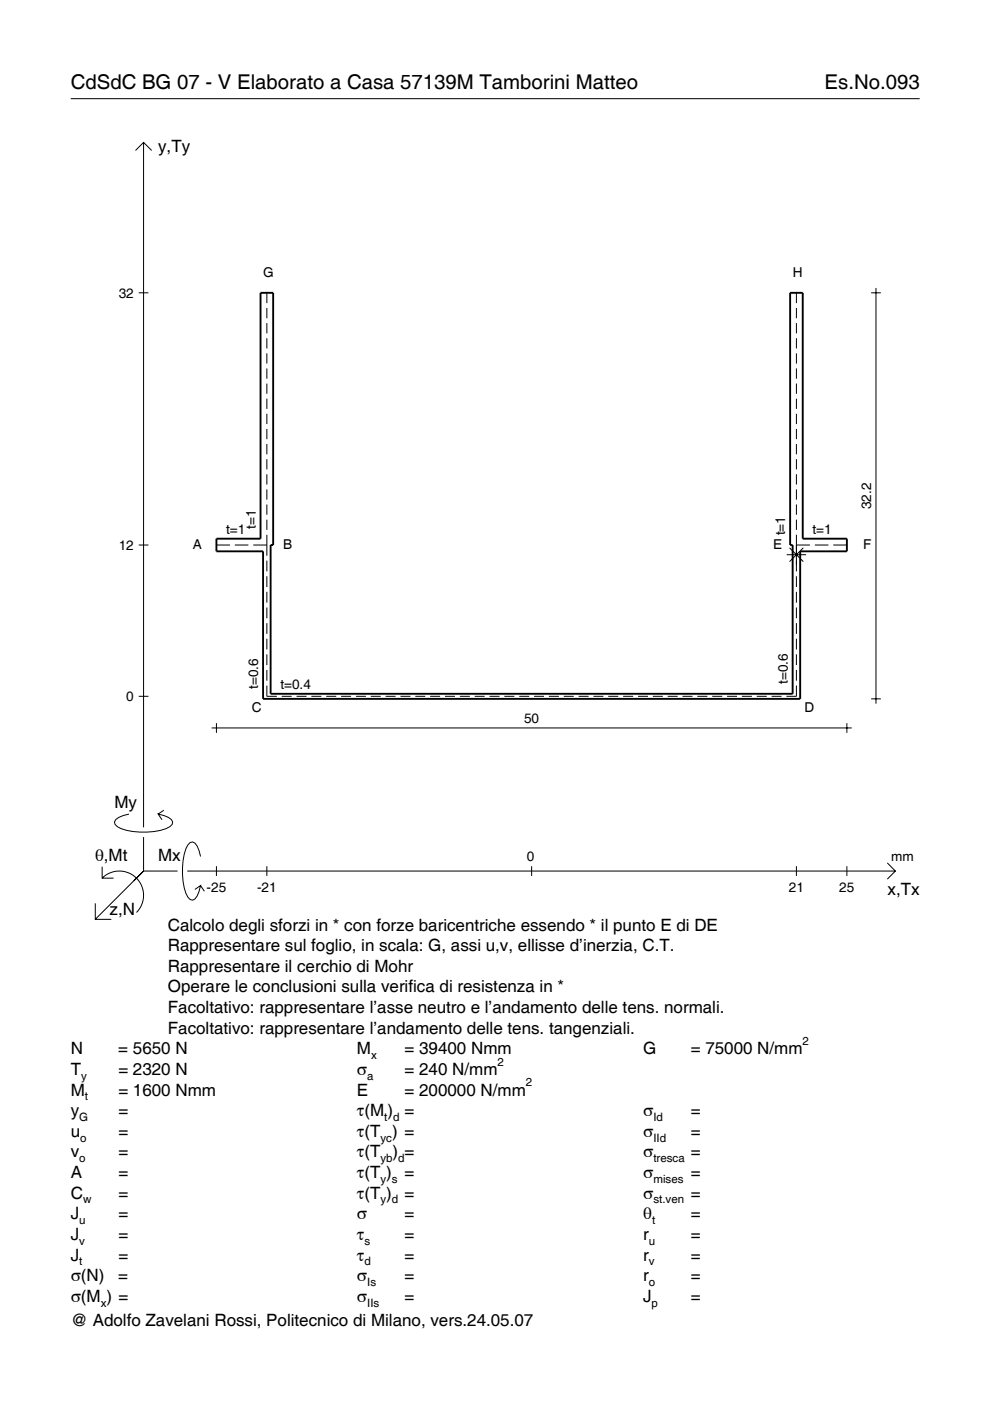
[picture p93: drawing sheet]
<svg xmlns="http://www.w3.org/2000/svg" width="210mm" height="297mm" viewBox="0 0 210 297" stroke-linecap="round" stroke-linejoin="round" font-family="sans-serif">
<defs><g id="words">
<g font-size="4.3">
<text x="15" y="18.9">CdSdC BG 07 - V Elaborato a Casa 57139M Tamborini Matteo</text>
<text x="174.8" y="18.9">Es.No.093</text>
</g>
<g font-size="3.6">
<text x="33.5" y="32.3">y,Ty</text>
<text x="24.3" y="171.3">My</text>
<text x="20.1" y="182.6">θ,Mt</text>
<text x="33.5" y="182.6">Mx</text>
<text x="188.2" y="189.8">x,Tx</text>
<text x="23.2" y="193.9">z,N</text>
<text x="35.6" y="197.3">Calcolo degli sforzi in * con forze baricentriche essendo * il punto E di DE</text>
<text x="35.6" y="201.7">Rappresentare sul foglio, in scala: G, assi u,v, ellisse d’inerzia, C.T.</text>
<text x="35.6" y="206">Rappresentare il cerchio di Mohr</text>
<text x="35.6" y="210.4">Operare le conclusioni sulla verifica di resistenza in *</text>
<text x="35.6" y="214.8">Facoltativo: rappresentare l’asse neutro e l’andamento delle tens. normali.</text>
<text x="35.6" y="219.2">Facoltativo: rappresentare l’andamento delle tens. tangenziali.</text>
<text x="15" y="223.5">N</text>
<text x="15" y="227.9">T</text>
<text x="25.1" y="223.5">= 5650 N</text>
<text x="25.1" y="227.9">= 2320 N</text>
<text x="75.7" y="227.9">σ</text>
<text x="75.7" y="223.5">M</text>
<text x="85.8" y="223.5">= 39400 Nmm</text>
<text x="85.8" y="227.9">= 240 N/mm</text>
<text x="136.4" y="223.5">G</text>
<text x="146.5" y="223.5">= 75000 N/mm</text>
<text x="15" y="232.3">M</text>
<text x="25.1" y="232.3">= 1600 Nmm</text>
<text x="75.7" y="232.3">E</text>
<text x="85.8" y="232.3">= 200000 N/mm</text>
<text x="15" y="236.7">y</text>
<text x="25.1" y="236.7">=</text>
<text x="75.7" y="236.7">τ(M ) =</text>
<text x="136.4" y="236.7">σ</text>
<text x="146.5" y="236.7">=</text>
<text x="15" y="241">u</text>
<text x="15" y="245.4">v</text>
<text x="25.1" y="241">=</text>
<text x="25.1" y="245.4">=</text>
<text x="75.7" y="241">τ(T ) =</text>
<text x="75.7" y="245.4">τ(T</text>
<text x="83.3" y="245.4">) =</text>
<text x="136.4" y="241">σ</text>
<text x="136.4" y="245.4">σ</text>
<text x="146.5" y="241">=</text>
<text x="146.5" y="245.4">=</text>
<text x="15" y="249.8">A</text>
<text x="25.1" y="249.8">=</text>
<text x="75.7" y="249.8">τ(T )</text>
<text x="85.8" y="249.8">=</text>
<text x="136.4" y="249.8">σ</text>
<text x="146.5" y="249.8">=</text>
<text x="15" y="254.2">C</text>
<text x="25.1" y="254.2">=</text>
<text x="75.7" y="254.2">τ(T )</text>
<text x="85.8" y="254.2">=</text>
<text x="136.4" y="254.2">σ</text>
<text x="146.5" y="254.2">=</text>
<text x="15" y="258.5">J</text>
<text x="15" y="262.9">J</text>
<text x="25.1" y="258.5">=</text>
<text x="25.1" y="262.9">=</text>
<text x="75.7" y="258.5">σ</text>
<text x="75.7" y="262.9">τ</text>
<text x="85.8" y="258.5">=</text>
<text x="85.8" y="262.9">=</text>
<text x="136.4" y="258.5">θ</text>
<text x="136.4" y="262.9">r</text>
<text x="146.5" y="258.5">=</text>
<text x="146.5" y="262.9">=</text>
<text x="15" y="267.3">J</text>
<text x="25.1" y="267.3">=</text>
<text x="75.7" y="267.3">τ</text>
<text x="85.8" y="267.3">=</text>
<text x="136.4" y="267.3">r</text>
<text x="146.5" y="267.3">=</text>
<text x="15" y="271.7">σ(N)</text>
<text x="25.1" y="271.7">=</text>
<text x="75.7" y="271.7">σ</text>
<text x="85.8" y="271.7">=</text>
<text x="136.4" y="271.7">r</text>
<text x="146.5" y="271.7">=</text>
<text x="15" y="281.2">@ Adolfo Zavelani Rossi, Politecnico di Milano, vers.24.05.07</text>
<text x="15" y="276">σ(M ) =</text>
<text x="75.7" y="276">σ</text>
<text x="85.8" y="276">=</text>
<text x="136.4" y="276">J</text>
<text x="146.5" y="276">=</text>
</g>
<g font-size="2.9">
<text x="55.8" y="58.8">G</text>
<text x="168.1" y="58.8">H</text>
<text x="25.2" y="63.1">32</text>
<text x="184.7" y="107.9" transform="rotate(-90 184.7 107.9)">32.2</text>
<text x="47.9" y="113.2">t=1</text>
<text x="54.2" y="112.2" transform="rotate(-90 54.2 112.2)">t=1</text>
<text x="166.5" y="113.5" transform="rotate(-90 166.5 113.5)">t=1</text>
<text x="172.3" y="113.2">t=1</text>
<text x="25.2" y="116.6">12</text>
<text x="40.9" y="116.5">A</text>
<text x="60" y="116.5">B</text>
<text x="163.9" y="116.5">E</text>
<text x="183" y="116.5">F</text>
<text x="26.8" y="148.6">0</text>
<text x="54.7" y="146.1" transform="rotate(-90 54.7 146.1)">t=0.6</text>
<text x="59.4" y="146.1">t=0.4</text>
<text x="167" y="145" transform="rotate(-90 167 145)">t=0.6</text>
<text x="53.4" y="151">C</text>
<text x="111.1" y="153.3">50</text>
<text x="170.6" y="151">D</text>
<text x="111.7" y="182.6">0</text>
<text x="189" y="182.6">mm</text>
<text x="43.8" y="189.1">-25</text>
<text x="54.5" y="189.1">-21</text>
<text x="167.3" y="189.1">21</text>
<text x="178" y="189.1">25</text>
</g>
<g font-size="2.4">
<text x="170.2" y="221.5">2</text>
<text x="78.7" y="224.5">x</text>
<text x="105.5" y="225.9">2</text>
<text x="17.2" y="228.9">y</text>
<text x="18" y="233.3">t</text>
<text x="77.9" y="228.9">a</text>
<text x="111.5" y="230.3">2</text>
<text x="16.8" y="237.7">G</text>
<text x="81.5" y="237.7">t d</text>
<text x="138.5" y="237.7">Id</text>
<text x="17" y="242">o</text>
<text x="80.7" y="242">yc</text>
<text x="138.5" y="242">IId</text>
<text x="16.8" y="246.4">o</text>
<text x="80.7" y="246.4">yb d</text>
<text x="80.7" y="250.8">y s</text>
<text x="138.5" y="246.4">tresca</text>
<text x="138.5" y="250.8">mises</text>
<text x="17.6" y="255.2">w</text>
<text x="80.7" y="255.2">y d</text>
<text x="138.5" y="255.2">st.ven</text>
<text x="16.8" y="259.5">u</text>
<text x="16.8" y="263.9">v</text>
<text x="77.3" y="263.9">s</text>
<text x="137.6" y="263.9">u</text>
<text x="138.2" y="259.5">t</text>
<text x="16.8" y="268.3">t</text>
<text x="77.3" y="268.3">d</text>
<text x="137.6" y="268.3">v</text>
<text x="77.9" y="272.7">Is</text>
<text x="137.6" y="272.7">o</text>
<text x="21.4" y="277">x</text>
<text x="77.9" y="277">IIs</text>
<text x="138.2" y="277">p</text>
</g>
</g></defs>
<g fill="none" stroke="#000" stroke-width=".21">
<path d="M15 20.9h180M28.7 31.9l1.7-1.7 1.8 1.7M30.4 30.2v145.2M29.4 62.1h2.1M56.6 62.1v2.2M56.6 65.3v2.2M56.6 68.5v2.2M56.6 71.7v2.2M56.6 74.9v2.2M56.6 78.1v2.2M168.9 62.1v2.2M168.9 65.3v2.2"/>
<path d="M168.9 68.5v2.2M168.9 71.7v2.2M168.9 74.9v2.2M168.9 78.1v2.2M184.7 62.1h2.1M185.7 61.1v88.1M56.6 81.3v2.2M56.6 84.5v2.2M56.6 87.7v2.2M56.6 90.9v2.2M56.6 94.1v2.2M56.6 97.4v2.1"/>
<path d="M168.9 81.3v2.2M168.9 84.5v2.2M168.9 87.7v2.2M168.9 90.9v2.2M168.9 94.1v2.2M168.9 97.4v2.1M29.4 115.6h2.1M45.9 115.6h2.9M49.8 115.6h2.9M53.7 115.6h2.9M56.6 100.6v2.1M56.6 103.8v2.1"/>
<path d="M56.6 107v2.1M56.6 110.2v2.2M56.6 113.4v4.4M56.6 118.9v2.2M166.8 117.6h4.1M167.4 116.2l2.9 2.9M168.9 115.6h2.8M168.9 100.6v2.1M168.9 103.8v2.1M168.9 107v2.1M168.9 110.2v2.2M168.9 113.4v7.7"/>
<path d="M170.3 116.2l-2.9 2.9M172.8 115.6h2.8M176.7 115.6h2.9M56.6 122.2v2.3M56.6 125.5v2.3M56.6 128.8v2.3M56.6 132.1v2.3M56.6 135.4v2.3M56.6 138.7v2.3M168.9 122.2v2.3M168.9 125.5v2.3M168.9 128.8v2.3"/>
<path d="M168.9 132.1v2.3M168.9 135.4v2.3M168.9 138.7v2.3M29.4 147.6h2.1M44.9 154.3h135.7M45.9 153.3v2.1M56.6 145.4v2.2h2.1M56.6 142v2.3M59.7 147.6h2.1M62.9 147.6h2.1M66 147.6h2.1M69.2 147.6h2.1"/>
<path d="M72.3 147.6h2.1M75.5 147.6h2.1M78.6 147.6h2.1M81.8 147.6h2.1M84.9 147.6h2.1M88.1 147.6h2.1M91.2 147.6h2.1M94.3 147.6h2.2M97.5 147.6h2.1M100.6 147.6h2.2M103.8 147.6h2.1M106.9 147.6h2.2"/>
<path d="M110.1 147.6h2.1M113.2 147.6h2.1M116.4 147.6h2.1M119.5 147.6h2.1M122.7 147.6h2.1M125.8 147.6h2.1M129 147.6h2.1M132.1 147.6h2.1M135.3 147.6h2.1M138.4 147.6h2.1M141.6 147.6h2.1M144.7 147.6h2.1"/>
<path d="M147.9 147.6h2.1M151 147.6h2.1M154.1 147.6h2.2M157.3 147.6h2.1M160.4 147.6h2.2M163.6 147.6h2.1M168.9 145.4v2.2h-2.2M168.9 142v2.3M179.6 153.3v2.1M184.7 148.2h2.1M27.3 172.6a3.6 3.6 0 0 0-3 1.7l.1 .5a5.7 5.7 0 0 0 3.8 1.5 13.3 13.3 0 0 0 7.8-1l.5-.5 .1-.5a3.6 3.6 0 0 0-3.1-1.7l.8 1.2M30.4 177.5v7.2"/>
<path d="M34.7 171.8l-1.2 .8M20.2 191.5v3.4h3.4M21.7 186.2a5.1 5.1 0 0 1 7.2 0 5.1 5.1 0 0 1 0 7.3M21.7 183.8v2.4h2.4M30.4 184.7l-10.2 10.2M30.4 184.7l-2 2M30.4 184.7h7.2M39.7 184.7h150.1M42.5 181.6a3.6 3.6 0 0 0-1.7-3.1l-.5 .1a5.7 5.7 0 0 0-1.5 3.8 13.3 13.3 0 0 0 1 7.8l.5 .5 .5 .2a3.6 3.6 0 0 0 1.7-3.1l-1.2 .8M42.5 187.8l.8 1.2M45.9 183.7v2M56.6 183.7v2"/>
<path d="M112.7 183.7v2M168.9 183.7v2M179.6 183.7v2M188.1 183l1.7 1.7-1.7 1.7"/>
</g>
<path d="M55.2 62.1h2.7v53.5h-.5v31.5h110.7v-31.5h-.6v-53.5h2.7v52.1h9.4v2.7h-9.9v31.3h-113.9v-31.3h-9.9v-2.7h9.3z" fill="none" stroke="#000" stroke-width=".4"/>
<use href="#words"/>
</svg>
